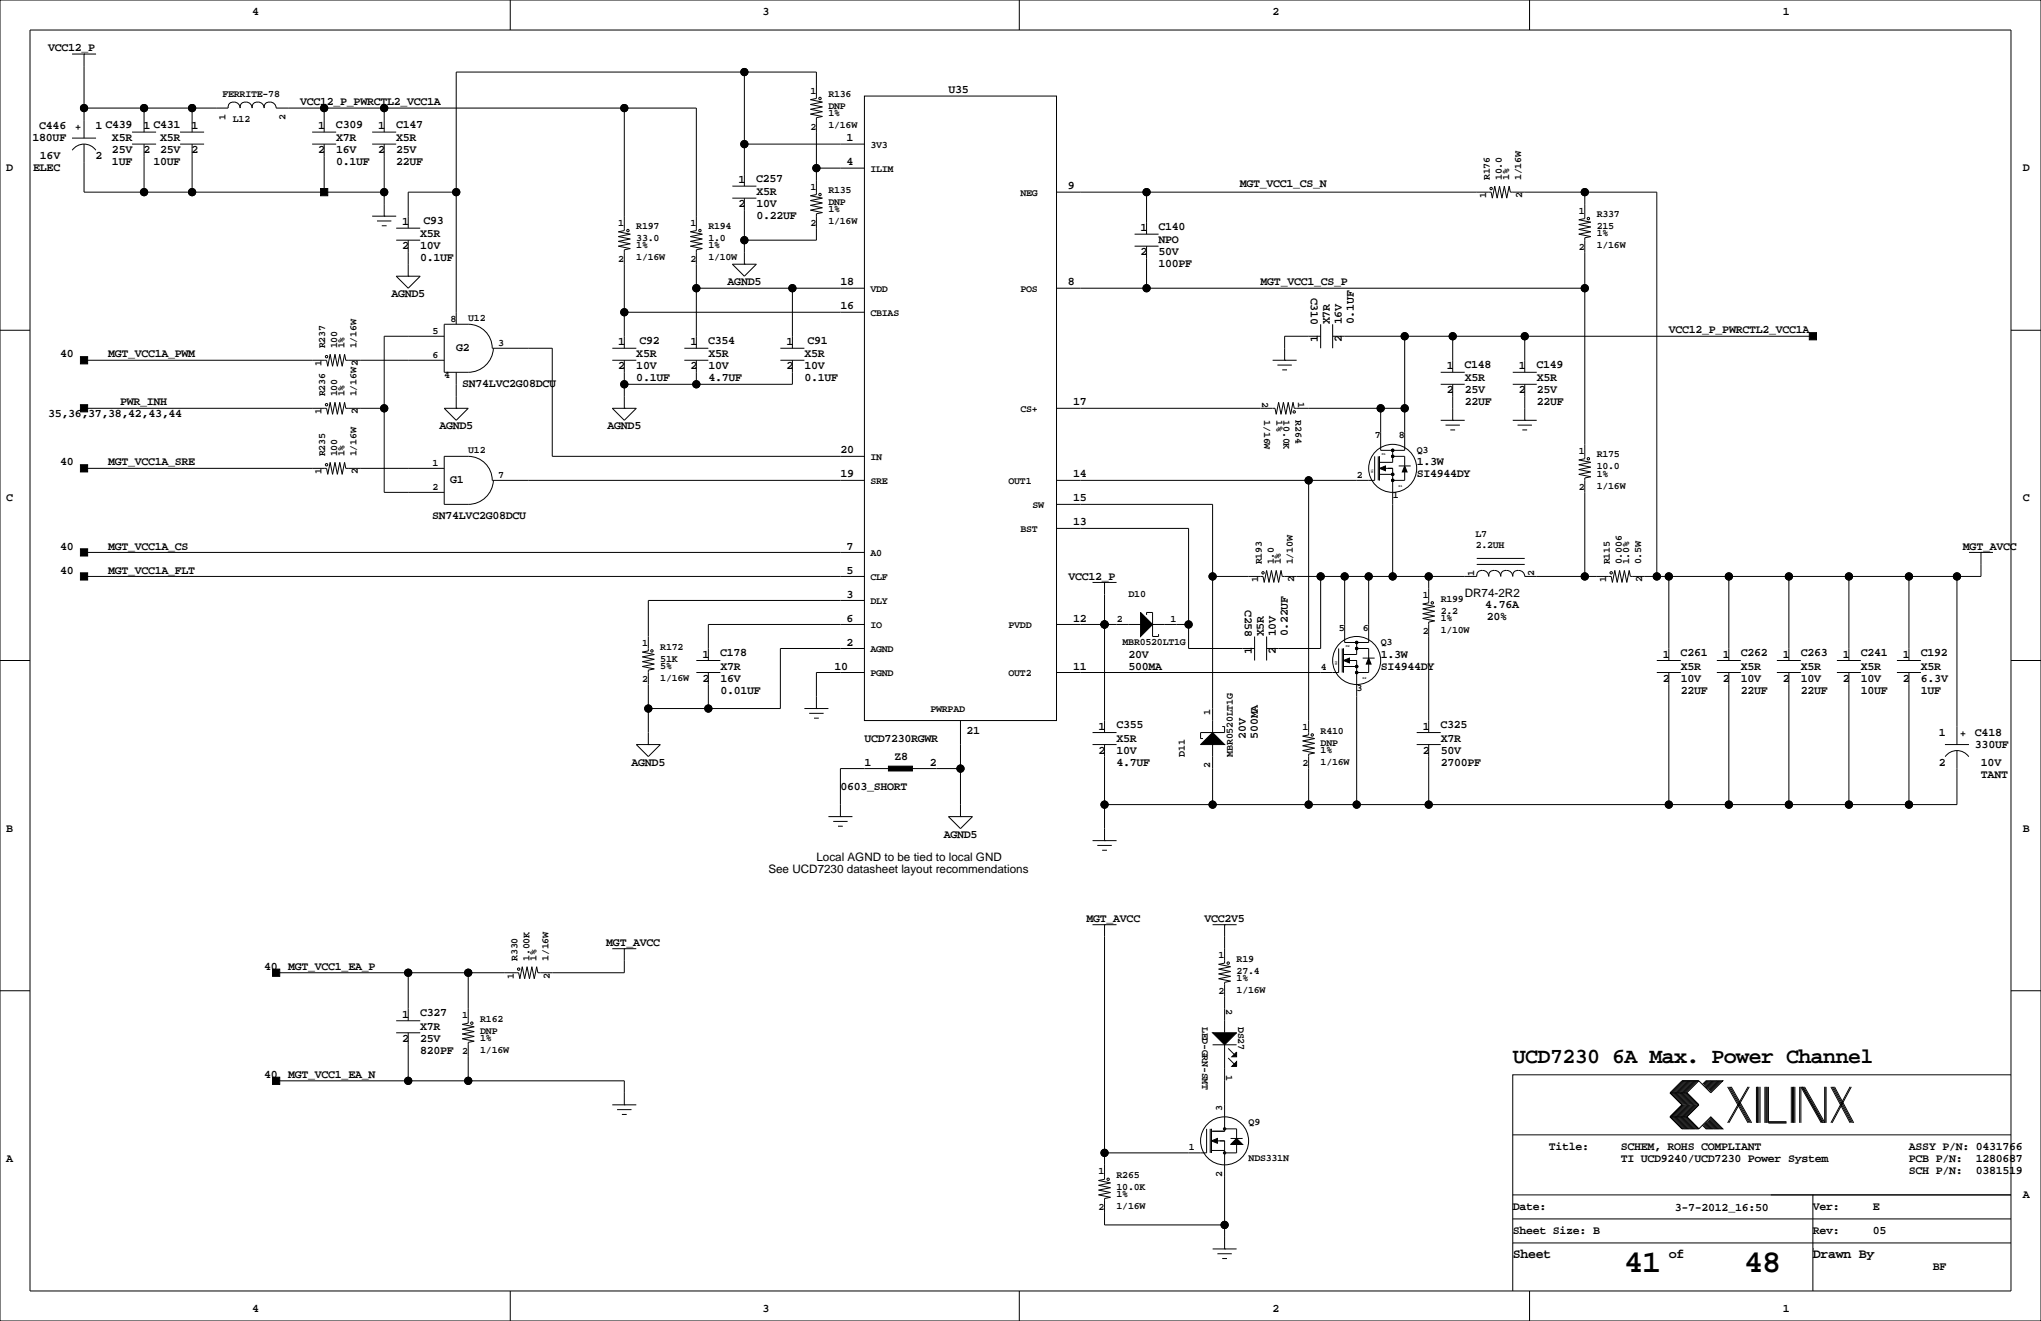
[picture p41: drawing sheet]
<svg xmlns="http://www.w3.org/2000/svg" width="432mm" height="279mm" viewBox="0 0 432 279" stroke-linecap="round" stroke-linejoin="round" font-family="sans-serif">
<defs><g id="words">
<g font-size="6.7">
<text x="343.6" y="269.1">41</text>
<text x="369" y="269.1">48</text>
</g>
<text font-size="4.6" x="320" y="224.9">UCD7230 6A Max. Power Channel</text>
<g font-size="2.8">
<text x="320" y="266">Sheet</text>
<text x="353.1" y="266">of</text>
<text x="383.5" y="266">Drawn By</text>
</g>
<g font-size="2.5">
<text x="53.3" y="3.2">4</text>
<text x="161.3" y="3.2">3</text>
<text x="269.2" y="3.2">2</text>
<text x="377.2" y="3.2">1</text>
<text x="10.2" y="10.8">VCC12_P</text>
<text x="63.5" y="22.2">VCC12_P_PWRCTL2_VCC1A</text>
<text x="200.7" y="19.7">U35</text>
<text x="6.9" y="29.9">180UF</text>
<text x="8.3" y="27.3">C446</text>
<text x="20.2" y="27.3">1 C439</text>
<text x="23.7" y="29.9">X5R</text>
<text x="30.3" y="27.3">1 C431</text>
<text x="33.9" y="29.9">X5R</text>
<text x="40.5" y="27.3">1</text>
<text x="67.3" y="27.3">1</text>
<text x="71.1" y="27">C309</text>
<text x="71.1" y="29.9">X7R</text>
<text x="80" y="27.3">1</text>
<text x="83.8" y="27">C147</text>
<text x="83.8" y="29.9">X5R</text>
<text x="179.1" y="29.9">1</text>
<text x="8.5" y="33.7">16V</text>
<text x="20.2" y="33.7">2</text>
<text x="23.7" y="34.9">1UF</text>
<text x="23.7" y="32.4">25V</text>
<text x="30.3" y="32.4">2</text>
<text x="32.4" y="34.9">10UF</text>
<text x="33.9" y="32.4">25V</text>
<text x="40.5" y="32.4">2</text>
<text x="67.3" y="32.4">2</text>
<text x="71.1" y="34.9">0.1UF</text>
<text x="71.1" y="32.4">16V</text>
<text x="80" y="32.4">2</text>
<text x="83.8" y="34.9">22UF</text>
<text x="83.8" y="32.4">25V</text>
<text x="179.1" y="34.9">4</text>
<text x="1.3" y="36.2">D</text>
<text x="7" y="36.2">ELEC</text>
<text x="156.2" y="38.8">1</text>
<text x="160" y="38.4">C257</text>
<text x="160" y="41.3">X5R</text>
<text x="225.9" y="40">9</text>
<text x="262.3" y="39.6">MGT_VCC1_CS_N</text>
<text x="428" y="36.2">D</text>
<text x="85.1" y="47.6">1</text>
<text x="89.6" y="47.3">C93</text>
<text x="156.2" y="43.8">2</text>
<text x="160" y="46.4">0.22UF</text>
<text x="160" y="43.8">10V</text>
<text x="85.1" y="52.7">2</text>
<text x="88.9" y="50.2">X5R</text>
<text x="88.9" y="52.7">10V</text>
<text x="241.3" y="54">2</text>
<text x="241.3" y="48.9">1</text>
<text x="245.1" y="48.6">C140</text>
<text x="245.1" y="54">50V</text>
<text x="245.1" y="51.5">NPO</text>
<text x="88.9" y="55.3">0.1UF</text>
<text x="245.1" y="56.5">100PF</text>
<text x="82.8" y="62.9">AGND5</text>
<text x="153.9" y="60.3">AGND5</text>
<text x="177.8" y="60.3">18</text>
<text x="177.8" y="65.4">16</text>
<text x="225.9" y="60.3">8</text>
<text x="266.7" y="60.3">MGT_VCC1_CS_P</text>
<text x="277.3" y="63" transform="rotate(90 277.3 63)">C310</text>
<text x="281.3" y="68.6" transform="rotate(-90 281.3 68.6)">X7R</text>
<text x="283.9" y="68.6" transform="rotate(-90 283.9 68.6)">16V</text>
<text x="286.4" y="68.6" transform="rotate(-90 286.4 68.6)">0.1UF</text>
<text x="353.1" y="70.5">VCC12_P_PWRCTL2_VCC1A</text>
<text x="12.7" y="75.6">40</text>
<text x="22.9" y="75.6">MGT_VCC1A_PWM</text>
<text x="96.5" y="74.3">G2</text>
<text x="130.8" y="73">1</text>
<text x="134.6" y="75.6">X5R</text>
<text x="135.3" y="72.7">C92</text>
<text x="146" y="73">1</text>
<text x="149.8" y="72.7">C354</text>
<text x="149.9" y="75.6">X5R</text>
<text x="166.4" y="73">1</text>
<text x="170.2" y="75.6">X5R</text>
<text x="170.9" y="72.7">C91</text>
<text x="278.8" y="72.4" transform="rotate(-90 278.8 72.4)">1</text>
<text x="283.9" y="72.4" transform="rotate(-90 283.9 72.4)">2</text>
<text x="309.8" y="77.8">C148</text>
<text x="325.1" y="77.8">C149</text>
<text x="97.8" y="81.9">SN74LVC2G08DCU</text>
<text x="130.8" y="78.1">2</text>
<text x="134.6" y="78.1">10V</text>
<text x="134.6" y="80.7">0.1UF</text>
<text x="146" y="78.1">2</text>
<text x="149.9" y="80.7">4.7UF</text>
<text x="149.9" y="78.1">10V</text>
<text x="166.4" y="78.1">2</text>
<text x="170.2" y="78.1">10V</text>
<text x="170.2" y="80.7">0.1UF</text>
<text x="306.1" y="83.2">2</text>
<text x="306.1" y="78.1">1</text>
<text x="309.9" y="83.2">25V</text>
<text x="309.9" y="80.7">X5R</text>
<text x="321.3" y="78.1">1</text>
<text x="321.3" y="83.2">2</text>
<text x="325.1" y="80.7">X5R</text>
<text x="325.1" y="83.2">25V</text>
<text x="10.2" y="88.3">35,36,37,38,42,43,44</text>
<text x="25.4" y="85.7">PWR_INH</text>
<text x="227" y="85.7">17</text>
<text x="309.9" y="85.7">22UF</text>
<text x="325.1" y="85.7">22UF</text>
<text x="93" y="90.8">AGND5</text>
<text x="128.5" y="90.8">AGND5</text>
<text x="177.8" y="95.9">20</text>
<text x="12.7" y="98.4">40</text>
<text x="22.9" y="98.4">MGT_VCC1A_SRE</text>
<text x="177.8" y="101">19</text>
<text x="227" y="101">14</text>
<text x="299.7" y="98.4">1.3W</text>
<text x="299.7" y="101">SI4944DY</text>
<text x="1.3" y="106.1">C</text>
<text x="95.2" y="102.3">G1</text>
<text x="227" y="106.1">15</text>
<text x="428" y="106.1">C</text>
<text x="91.4" y="109.9">SN74LVC2G08DCU</text>
<text x="227" y="111.1">13</text>
<text x="12.7" y="116.2">40</text>
<text x="22.9" y="116.2">MGT_VCC1A_CS</text>
<text x="179.1" y="116.2">7</text>
<text x="415.3" y="116.2">MGT_AVCC</text>
<text x="12.7" y="121.3">40</text>
<text x="22.9" y="121.3">MGT_VCC1A_FLT</text>
<text x="179.1" y="121.3">5</text>
<text x="226.1" y="122.6">VCC12_P</text>
<text x="179.1" y="131.5">6</text>
<text x="179.1" y="126.4">3</text>
<text x="227" y="131.5">12</text>
<text x="263.3" y="129" transform="rotate(90 263.3 129)">C258</text>
<text x="309.9" y="126.3">DR74-2R2</text>
<text x="314.2" y="128.5">4.76A</text>
<text x="314.5" y="131">20%</text>
<text x="179.1" y="136.5">2</text>
<text x="267.4" y="134.6" transform="rotate(-90 267.4 134.6)">X5R</text>
<text x="269.9" y="134.6" transform="rotate(-90 269.9 134.6)">10V</text>
<text x="272.4" y="134.6" transform="rotate(-90 272.4 134.6)">0.22UF</text>
<text x="148.6" y="139.1">1</text>
<text x="152.4" y="138.7">C178</text>
<text x="152.4" y="141.6">X7R</text>
<text x="176.5" y="141.6">10</text>
<text x="227" y="141.6">11</text>
<text x="238.8" y="141.6">500MA</text>
<text x="238.8" y="139.1">20V</text>
<text x="264.8" y="138.4" transform="rotate(-90 264.8 138.4)">1</text>
<text x="269.9" y="138.4" transform="rotate(-90 269.9 138.4)">2</text>
<text x="292.1" y="139.1">1.3W</text>
<text x="292.1" y="141.6">SI4944DY</text>
<text x="351.8" y="139.1">1</text>
<text x="355.6" y="138.7">C261</text>
<text x="355.6" y="141.6">X5R</text>
<text x="364.5" y="139.1">1</text>
<text x="368.3" y="138.7">C262</text>
<text x="368.3" y="141.6">X5R</text>
<text x="377.2" y="139.1">1</text>
<text x="381" y="138.7">C263</text>
<text x="381" y="141.6">X5R</text>
<text x="389.9" y="139.1">1</text>
<text x="393.7" y="138.7">C241</text>
<text x="393.7" y="141.6">X5R</text>
<text x="402.6" y="139.1">1</text>
<text x="406.4" y="138.7">C192</text>
<text x="406.4" y="141.6">X5R</text>
<text x="148.6" y="144.2">2</text>
<text x="152.4" y="146.7">0.01UF</text>
<text x="152.4" y="144.2">16V</text>
<text x="351.8" y="144.2">2</text>
<text x="355.6" y="146.7">22UF</text>
<text x="355.6" y="144.2">10V</text>
<text x="364.5" y="144.2">2</text>
<text x="368.3" y="146.7">22UF</text>
<text x="368.3" y="144.2">10V</text>
<text x="377.2" y="144.2">2</text>
<text x="381" y="146.7">22UF</text>
<text x="381" y="144.2">10V</text>
<text x="389.9" y="144.2">2</text>
<text x="393.7" y="146.7">10UF</text>
<text x="393.7" y="144.2">10V</text>
<text x="402.6" y="144.2">2</text>
<text x="406.4" y="144.2">6.3V</text>
<text x="406.4" y="146.7">1UF</text>
<text x="204.5" y="155.2">21</text>
<text x="232.4" y="154.3">1</text>
<text x="236.2" y="154">C355</text>
<text x="301" y="154.3">1</text>
<text x="304.8" y="154">C325</text>
<text x="410.2" y="155.6">1</text>
<text x="417.8" y="155.6">C418</text>
<text x="133.6" y="161.9">AGND5</text>
<text x="182.9" y="161.9">1</text>
<text x="182.9" y="156.9">UCD7230RGWR</text>
<text x="189.2" y="160.7">Z8</text>
<text x="196.7" y="161.9">2</text>
<text x="232.4" y="159.4">2</text>
<text x="236.2" y="161.9">4.7UF</text>
<text x="236.2" y="159.4">10V</text>
<text x="236.2" y="156.9">X5R</text>
<text x="263.5" y="156.2" transform="rotate(-90 263.5 156.2)">20V</text>
<text x="266.1" y="156.2" transform="rotate(-90 266.1 156.2)">500MA</text>
<text x="301" y="159.4">2</text>
<text x="304.8" y="161.9">2700PF</text>
<text x="304.8" y="159.4">50V</text>
<text x="304.8" y="156.9">X7R</text>
<text x="410.2" y="161.9">2</text>
<text x="417.8" y="158.1">330UF</text>
<text x="419.1" y="161.9">10V</text>
<text x="177.8" y="167">0603_SHORT</text>
<text x="419.1" y="164.5">TANT</text>
<text x="1.3" y="175.9">B</text>
<text x="199.7" y="177.2">AGND5</text>
<text x="428" y="175.9">B</text>
<text x="162.6" y="184.7">See UCD7230 datasheet layout recommendations</text>
<text x="172.7" y="182.1">Local AGND to be tied to local GND</text>
<text x="229.9" y="195">MGT_AVCC</text>
<text x="254.8" y="195">VCC2V5</text>
<text x="128.3" y="200">MGT_AVCC</text>
<text x="55.9" y="205.1">40</text>
<text x="61" y="205.1">MGT_VCC1_EA_P</text>
<text x="85.1" y="215.3">1</text>
<text x="88.9" y="214.9">C327</text>
<text x="85.1" y="220.4">2</text>
<text x="88.9" y="220.4">25V</text>
<text x="88.9" y="217.8">X7R</text>
<text x="55.9" y="228">40</text>
<text x="61" y="228">MGT_VCC1_EA_N</text>
<text x="88.9" y="222.9">820PF</text>
<text x="1.3" y="245.8">A</text>
<text x="327.7" y="243.2">Title:</text>
<text x="342.9" y="245.8">TI UCD9240/UCD7230 Power System</text>
<text x="342.9" y="243.2">SCHEM, ROHS COMPLIANT</text>
<text x="403.9" y="243.2">ASSY P/N: 0431766</text>
<text x="403.9" y="245.8">PCB P/N:</text>
<text x="418" y="245.8">1280687</text>
<text x="403.9" y="248.3">SCH P/N:</text>
<text x="418" y="248.3">0381519</text>
<text x="320" y="255.9">Date:</text>
<text x="354.3" y="256.1">3-7-2012_16:50</text>
<text x="383.5" y="255.9">Ver:</text>
<text x="396.2" y="255.9">E</text>
<text x="428" y="253.4">A</text>
<text x="320" y="261">Sheet Size: B</text>
<text x="383.5" y="261">Rev:</text>
<text x="396.2" y="261">05</text>
<text x="408.9" y="268.6">BF</text>
<text x="53.3" y="277.5">4</text>
<text x="161.3" y="277.5">3</text>
<text x="269.2" y="277.5">2</text>
<text x="377.2" y="277.5">1</text>
</g>
<g font-size="2.1">
<text x="47.1" y="20.6">FERRITE-78</text>
<text x="171.4" y="19.8">1</text>
<text x="175.3" y="20.6">R136</text>
<text x="175.3" y="23.1">DNP</text>
<text x="47.7" y="25.4" transform="rotate(-90 47.7 25.4)">1</text>
<text x="49.3" y="25.9">L12</text>
<text x="60.4" y="25.4" transform="rotate(-90 60.4 25.4)">2</text>
<text x="171.4" y="27.4">2</text>
<text x="175.3" y="27.2">1/16W</text>
<text x="175.3" y="24.6">1%</text>
<text x="184.1" y="31.2">3V3</text>
<text x="171.4" y="40.1">1</text>
<text x="175.3" y="40.9">R135</text>
<text x="184.1" y="36.3">ILIM</text>
<text x="215.9" y="41.4">NEG</text>
<text x="314.4" y="41.9" transform="rotate(-90 314.4 41.9)">1</text>
<text x="315.2" y="38.1" transform="rotate(-90 315.2 38.1)">R176</text>
<text x="317.7" y="38.1" transform="rotate(-90 317.7 38.1)">10.0</text>
<text x="319.3" y="38.1" transform="rotate(-90 319.3 38.1)">1%</text>
<text x="321.8" y="38.1" transform="rotate(-90 321.8 38.1)">1/16W</text>
<text x="322.1" y="41.9" transform="rotate(-90 322.1 41.9)">2</text>
<text x="130.8" y="47.7">1</text>
<text x="146" y="47.7">1</text>
<text x="171.4" y="47.7">2</text>
<text x="175.3" y="43.4">DNP</text>
<text x="175.3" y="47.5">1/16W</text>
<text x="175.3" y="44.9">1%</text>
<text x="334" y="45.2">1</text>
<text x="337.8" y="46">R337</text>
<text x="134.6" y="48.5">R197</text>
<text x="134.6" y="51">33.0</text>
<text x="134.6" y="52.6">1%</text>
<text x="149.9" y="48.5">R194</text>
<text x="149.9" y="51">1.0</text>
<text x="149.9" y="52.6">1%</text>
<text x="334" y="52.8">2</text>
<text x="337.8" y="48.5">215</text>
<text x="337.8" y="52.6">1/16W</text>
<text x="337.8" y="50">1%</text>
<text x="130.8" y="55.4">2</text>
<text x="134.6" y="55.1">1/16W</text>
<text x="146" y="55.4">2</text>
<text x="149.9" y="55.1">1/10W</text>
<text x="184.1" y="61.7">VDD</text>
<text x="215.9" y="61.7">POS</text>
<text x="91.5" y="70.6">5</text>
<text x="95.3" y="68.1">8</text>
<text x="99.1" y="67.8">U12</text>
<text x="184.1" y="66.8">CBIAS</text>
<text x="68.1" y="77.5" transform="rotate(-90 68.1 77.5)">1</text>
<text x="68.8" y="73.7" transform="rotate(-90 68.8 73.7)">R237</text>
<text x="71.4" y="73.7" transform="rotate(-90 71.4 73.7)">100</text>
<text x="72.9" y="73.7" transform="rotate(-90 72.9 73.7)">1%</text>
<text x="75.4" y="73.7" transform="rotate(-90 75.4 73.7)">1/16W</text>
<text x="91.5" y="75.7">6</text>
<text x="105.4" y="73.1">3</text>
<text x="68.8" y="83.8" transform="rotate(-90 68.8 83.8)">R236</text>
<text x="71.4" y="83.8" transform="rotate(-90 71.4 83.8)">100</text>
<text x="72.9" y="83.8" transform="rotate(-90 72.9 83.8)">1%</text>
<text x="75.4" y="83.8" transform="rotate(-90 75.4 83.8)">1/16W2</text>
<text x="94" y="80">4</text>
<text x="68.1" y="87.6" transform="rotate(-90 68.1 87.6)">1</text>
<text x="75.7" y="87.6" transform="rotate(-90 75.7 87.6)">2</text>
<text x="215.9" y="87.1">CS+</text>
<text x="267" y="85.1" transform="rotate(90 267 85.1)">2</text>
<text x="267.5" y="88.9" transform="rotate(90 267.5 88.9)">1/16W</text>
<text x="270" y="88.9" transform="rotate(90 270 88.9)">1%</text>
<text x="271.5" y="88.9" transform="rotate(90 271.5 88.9)">10.0K</text>
<text x="274.1" y="88.9" transform="rotate(90 274.1 88.9)">R264</text>
<text x="274.6" y="85.1" transform="rotate(90 274.6 85.1)">1</text>
<text x="99.1" y="95.7">U12</text>
<text x="290.9" y="92.7">7</text>
<text x="296" y="92.7">8</text>
<text x="299.7" y="95.7">Q3</text>
<text x="334" y="96">1</text>
<text x="68.1" y="100.3" transform="rotate(-90 68.1 100.3)">1</text>
<text x="68.8" y="96.5" transform="rotate(-90 68.8 96.5)">R235</text>
<text x="71.4" y="96.5" transform="rotate(-90 71.4 96.5)">100</text>
<text x="72.9" y="96.5" transform="rotate(-90 72.9 96.5)">1%</text>
<text x="75.4" y="96.5" transform="rotate(-90 75.4 96.5)">1/16W</text>
<text x="75.7" y="100.3" transform="rotate(-90 75.7 100.3)">2</text>
<text x="91.5" y="98.5">1</text>
<text x="105.4" y="101.1">7</text>
<text x="184.1" y="97.3">IN</text>
<text x="287.1" y="101.1">2</text>
<text x="337.8" y="96.8">R175</text>
<text x="337.8" y="99.3">10.0</text>
<text x="337.8" y="100.8">1%</text>
<text x="91.5" y="103.6">2</text>
<text x="184.1" y="102.3">SRE</text>
<text x="213.4" y="102.3">OUT1</text>
<text x="218.4" y="107.4">SW</text>
<text x="294.6" y="105.4">1</text>
<text x="334" y="103.6">2</text>
<text x="337.8" y="103.4">1/16W</text>
<text x="215.9" y="112.5">BST</text>
<text x="312.2" y="113.5">L7</text>
<text x="184.1" y="117.6">A0</text>
<text x="266.9" y="119.4" transform="rotate(-90 266.9 119.4)">R193</text>
<text x="269.5" y="119.4" transform="rotate(-90 269.5 119.4)">1.0</text>
<text x="271" y="119.4" transform="rotate(-90 271 119.4)">1%</text>
<text x="273.5" y="119.4" transform="rotate(-90 273.5 119.4)">1/10W</text>
<text x="312.2" y="115.8">2.2UH</text>
<text x="340.6" y="119.4" transform="rotate(-90 340.6 119.4)">R115</text>
<text x="343.1" y="119.4" transform="rotate(-90 343.1 119.4)">0.006</text>
<text x="344.7" y="119.4" transform="rotate(-90 344.7 119.4)">1.0%</text>
<text x="347.2" y="119.4" transform="rotate(-90 347.2 119.4)">0.5W</text>
<text x="184.1" y="122.7">CLF</text>
<text x="266.2" y="123.2" transform="rotate(-90 266.2 123.2)">1</text>
<text x="273.8" y="123.2" transform="rotate(-90 273.8 123.2)">2</text>
<text x="311.9" y="121.9" transform="rotate(-90 311.9 121.9)">1</text>
<text x="324.6" y="121.9" transform="rotate(-90 324.6 121.9)">2</text>
<text x="339.8" y="123.2" transform="rotate(-90 339.8 123.2)">1</text>
<text x="347.5" y="123.2" transform="rotate(-90 347.5 123.2)">2</text>
<text x="184.1" y="127.7">DLY</text>
<text x="236.3" y="131.6">2</text>
<text x="238.8" y="126.2">D10</text>
<text x="247.6" y="131.6">1</text>
<text x="301" y="126.5">1</text>
<text x="304.8" y="127.2">R199</text>
<text x="304.8" y="129.8">2.2</text>
<text x="304.8" y="131.3">1%</text>
<text x="135.9" y="136.6">1</text>
<text x="139.7" y="137.4">R172</text>
<text x="184.1" y="132.8">IO</text>
<text x="184.1" y="137.9">AGND</text>
<text x="213.4" y="132.8">PVDD</text>
<text x="237.5" y="136.4">MBR0520LT1G</text>
<text x="283.3" y="133.4">5</text>
<text x="288.3" y="133.4">6</text>
<text x="292.1" y="136.4">Q3</text>
<text x="301" y="134.1">2</text>
<text x="304.8" y="133.8">1/10W</text>
<text x="139.7" y="139.9">51K</text>
<text x="139.7" y="144">1/16W</text>
<text x="139.7" y="141.5">5%</text>
<text x="184.1" y="143">PGND</text>
<text x="213.4" y="143">OUT2</text>
<text x="279.5" y="141.7">4</text>
<text x="135.9" y="144.3">2</text>
<text x="287" y="146.1">3</text>
<text x="196.8" y="150.6">PWRPAD</text>
<text x="256" y="151.1" transform="rotate(-90 256 151.1)">1</text>
<text x="275.6" y="154.4">1</text>
<text x="279.4" y="155.2">R410</text>
<text x="250.7" y="160" transform="rotate(-90 250.7 160)">D11</text>
<text x="260.8" y="160" transform="rotate(-90 260.8 160)">MBR0520LT1G</text>
<text x="279.4" y="157.7">DNP</text>
<text x="279.4" y="161.8">1/16W</text>
<text x="279.4" y="159.2">1%</text>
<text x="256" y="162.5" transform="rotate(-90 256 162.5)">2</text>
<text x="275.6" y="162">2</text>
<text x="109.5" y="203.2" transform="rotate(-90 109.5 203.2)">R330</text>
<text x="112" y="203.2" transform="rotate(-90 112 203.2)">1.00K</text>
<text x="113.5" y="203.2" transform="rotate(-90 113.5 203.2)">1%</text>
<text x="116.1" y="203.2" transform="rotate(-90 116.1 203.2)">1/16W</text>
<text x="257.8" y="202.7">1</text>
<text x="261.6" y="203.4">R19</text>
<text x="108.7" y="207" transform="rotate(-90 108.7 207)">1</text>
<text x="116.3" y="207" transform="rotate(-90 116.3 207)">2</text>
<text x="261.6" y="207.5">1%</text>
<text x="261.6" y="206">27.4</text>
<text x="97.8" y="215.4">1</text>
<text x="257.8" y="210.3">2</text>
<text x="259.4" y="213.4" transform="rotate(90 259.4 213.4)">2</text>
<text x="261.6" y="210">1/16W</text>
<text x="101.6" y="216.1">R162</text>
<text x="101.6" y="218.7">DNP</text>
<text x="101.6" y="220.2">1%</text>
<text x="254.3" y="217.2" transform="rotate(90 254.3 217.2)">LED-GRN-SMT</text>
<text x="261.9" y="217.2" transform="rotate(90 261.9 217.2)">DS27</text>
<text x="97.8" y="223">2</text>
<text x="101.6" y="222.7">1/16W</text>
<text x="259.4" y="227.3" transform="rotate(90 259.4 227.3)">1</text>
<text x="258.6" y="234.9" transform="rotate(-90 258.6 234.9)">3</text>
<text x="264.2" y="238">Q9</text>
<text x="251.5" y="243.3">1</text>
<text x="264.2" y="245.6">NDS331N</text>
<text x="232.4" y="248.4">1</text>
<text x="236.2" y="251.7">10.0K</text>
<text x="236.2" y="249.2">R265</text>
<text x="258.6" y="248.9" transform="rotate(-90 258.6 248.9)">2</text>
<text x="232.4" y="256">2</text>
<text x="236.2" y="253.2">1%</text>
<text x="236.2" y="255.8">1/16W</text>
</g>
<g font-size=".7">
<text x="290.5" y="100.1" transform="rotate(-90 290.5 100.1)">G1</text>
<text x="292.4" y="96.2">D1</text>
<text x="295.9" y="103">S1</text>
<text x="284.7" y="136.8">D2</text>
<text x="282.9" y="140.7" transform="rotate(-90 282.9 140.7)">G2</text>
<text x="288.2" y="143.7">S2</text>
</g>
</g></defs>
<g fill="none" stroke="#000" stroke-width=".21">
<path d="M0 0h431.8v279.4h-431.8zM6.3 6.4h419.1v266.6h-419.1zM15.2 11.4h5.1M17.8 11.4h.1M17.8 11.4v17.8M107.9 0v6.4M157.5 15.2v24.2M215.6 0v6.4M323.6 0v6.4M15.2 29.2h5.1M15.3 31.8a3 3 0 0 1 5 0M16 26.9h1"/>
<path d="M16.5 26.4v1M17.8 22.9h30.5M17.8 30.5v10.1h63.5M27.9 30.5h5.1M27.9 27.9h5.1M30.5 22.9v5M30.5 30.5v10.1M38.1 30.5h5.1M38.1 27.9h5.1M40.6 22.9v5M40.6 30.5v10.1M49.5 21.6a1.02 1.02 0 0 0-1.2 1.3"/>
<path d="M49.5 21.6a1.27 1.27 0 0 1 1.3 1.3M52.1 21.6a1.02 1.02 0 0 0-1.3 1.3M52.1 21.6a1.27 1.27 0 0 1 1.2 1.3M54.6 21.6a1.02 1.02 0 0 0-1.2 1.3M54.6 21.6a1.27 1.27 0 0 1 1.3 1.3 1.05 1.05 0 0 1 1.2-1.3M57.1 21.6a1.27 1.27 0 0 1 1.3 1.3h88.9v25.9l-1.3 .2 2.6 .5-2.6 .5 2.6 .5-2.6 .6 2.6 .5-2.6 .5 2.6 .5-1.3 .2v20.9M66 30.5h5.1M66 27.9h5.1M68.6 22.9v5M68.6 30.5v10.1M78.7 30.5h5.1M78.7 27.9h5.1"/>
<path d="M81.3 22.9v5M81.3 30.5v15.2M132.1 22.9v25.9l-1.3 .2 2.5 .5-2.5 .5 2.5 .5-2.5 .6 2.5 .5-2.5 .5 2.5 .5-1.2 .2v20.9M154.9 39.4h5.1M157.5 30.5h25.4M172.7 35.6h10.2M182.9 20.3h40.6v132.1h-40.6zM78.7 45.7h5.1M79.8 46.7h3M80.8 47.8h1M81.3 45.7h.1M83.8 58.4h5.1l-2.5 2.6z"/>
<path d="M83.8 50.8h5.1M83.8 48.3h5.1M86.4 58.4h.1M86.4 50.8v7.6M96.5 40.6h-10.1v7.7M154.9 55.9h5.1l-2.5 2.5zM154.9 41.9h5.1M157.5 55.9h.1M157.5 50.8h15.2v-5.6l1.3-.2-2.6-.6 2.6-.5-2.6-.5 2.6-.5-2.6-.5 2.6-.5-2.6-.5 1.3-.3v-16.2l1.3-.3-2.6-.5 2.6-.5-2.6-.5 2.6-.5-2.6-.5 2.6-.5-2.6-.5 1.3-.3v-5.6h-76.2v53.4M157.5 41.9v14M223.5 40.6h92l.2 1.3 .5-2.5 .5 2.5 .5-2.5 .6 2.5 .5-2.5 .5 2.5 .5-2.5 .2 1.2h31v81.3M240 52.1h5.1"/>
<path d="M240 49.5h5.1M242.6 40.6v8.9M242.6 52.1v8.9M335.3 40.6v5.6l-1.3 .3 2.5 .5-2.5 .5 2.5 .5-2.5 .5 2.5 .5-2.5 .5 2.5 .5-1.2 .3v46.7l-1.3 .3 2.5 .5-2.5 .5 2.5 .5-2.5 .5 2.5 .5-2.5 .5 2.5 .5-1.2 .3v20.8M0 69.8h6.3M17.8 76.2h51.3l.2 1.3 .5-2.6 .6 2.6 .5-2.6 .5 2.6 .5-2.6 .5 2.6 .5-2.6 .3 1.3h20.8M94 71.1h-12.7v33h12.7M96.5 78.7v7.7M104.4 73.7a5.3 5.3 0 0 1-5.3 5h-5.1v-10.1h5.1a5.1 5.1 0 0 1 5 5.1h12.7v22.8h66.1M129.5 73.7h5.1M129.5 76.2h5.1M132.1 76.2v10.2"/>
<path d="M132.1 66h50.8M144.8 73.7h5.1M144.8 76.2h5.1M147.3 61h35.6M147.3 76.2v5.1M165.1 73.7h5.1M165.1 76.2h5.1M167.6 61v12.7M167.6 76.2v5.1h-35.5M223.5 61h111.8M269.2 76.2h5.1M270.3 77.2h3"/>
<path d="M271.3 78.2h1M271.8 76.2h.1M279.4 71.1h-7.6v5.1M279.4 68.6v5.1M281.9 71.1h101.6M281.9 68.6v5.1M297.2 71.1v24.1h-5.1v-8.8M304.8 78.7h5.1M307.3 71.1v7.6M320 78.7h5.1M322.6 71.1v7.6M425.4 69.8h6.4"/>
<path d="M17.8 86.4h51.3l.2 1.2 .5-2.5 .6 2.5 .5-2.5 .5 2.5 .5-2.5 .5 2.5 .5-2.5 .3 1.3h8.1M17.8 99.1h51.3l.2 1.2 .5-2.5 .6 2.5 .5-2.5 .5 2.5 .5-2.5 .5 2.5 .5-2.5 .3 1.3h20.8M94 86.4h5.1l-2.6 2.5zM96.5 86.4h.1M129.5 86.4h5.1l-2.5 2.5zM132.1 86.4h.1M223.5 86.4h46.2l.3 1.2 .5-2.5 .5 2.5 .5-2.5 .5 2.5 .5-2.5 .5 2.5 .6-2.5 .2 1.3h23.4M290.8 96.5v5.1h-67.3M291.6 96.5v5.1M291.8 96.5v5.1M293.1 99.1h1.5v22.8M294.6 96.5h2.6v2.1"/>
<path d="M294.6 95.2v2.6h-2.8M295.9 98.6h2.5M297.2 99.8v1.8h-2.6M304.8 81.3h5.1M304.8 88.9h5.1M305.8 89.9h3.1M306.8 90.9h1M307.3 88.9h.1M307.3 81.3v7.6M320 81.3h5.1M320 88.9h5.1M321.1 89.9h3"/>
<path d="M322.1 90.9h1M322.6 88.9h.1M322.6 81.3v7.6M428 91.4h.1M17.8 116.8h165.1M182.9 101.6h-78.8a5.1 5.1 0 0 0-5-5.1h-5.1v10.2h5.1a5.3 5.3 0 0 0 5.3-5.1M223.5 111.8h28v25.4h13.9M223.5 106.7h33v48.2M276.9 101.6v53.8l-1.3 .3 2.5 .5-2.5 .5 2.5 .5-2.5 .5 2.5 .5-2.5 .6 2.5 .5-1.2 .2v10.7M291.8 100.3h2.8M312.4 119.4h10.2M312.4 118.1h10.2"/>
<path d="M416.6 116.8h5M419.1 116.8v5.1h-74.2l-.2-1.2-.5 2.5-.5-2.5-.5 2.5-.6-2.5-.5 2.5-.5-2.5-.5 2.5-.2-1.3h-18.3a1.27 1.27 0 0 0-1.3-1.2M419.1 116.8h.1M0 139.7h6.3M17.8 121.9h165.1M147.3 139.7h5.1M182.9 127h-45.7v10.7l-1.3 .2 2.5 .5-2.5 .5 2.5 .5-2.5 .6 2.5 .5-2.5 .5 2.5 .5-1.2 .2v15.8M182.9 132.1h-33v7.6M182.9 137.2h-17.8v12.7h-27.9M223.5 132.1h17.8M231.1 123.2h5.1M233.7 132.1h.1"/>
<path d="M233.7 123.2h.1M233.7 123.2v31.7M242.6 130v-.5h1.2v5.1h1.3v-.5M243.8 132.1h7.7M265.4 134.6v5.1M268 134.6v5.1M279.4 121.9v15.3h-11.4M283.2 137.2v5h-59.7M284 137.2v5M284.2 137.2v5M284.5 121.9v14h5.1v-14M285.5 139.7h1.5v30.5"/>
<path d="M287 137.2h2.6v2M287 135.9v2.5h-2.8M288.3 139.2h2.5M302.3 121.9v5.6l-1.3 .3 2.5 .5-2.5 .5 2.5 .5-2.5 .5 2.5 .5-2.5 .5 2.5 .5-1.2 .3v23.3M313.7 120.7a1.02 1.02 0 0 0-1.2 1.2h-41.2l-.3-1.2-.5 2.5-.5-2.5-.5 2.5-.5-2.5-.5 2.5-.5-2.5-.5 2.5-.3-1.3h-10.7M313.7 120.7a1.27 1.27 0 0 1 1.3 1.2 1.05 1.05 0 0 1 1.2-1.2M316.2 120.7a1.27 1.27 0 0 1 1.3 1.2M318.8 120.7a1.02 1.02 0 0 0-1.3 1.2M318.8 120.7a1.27 1.27 0 0 1 1.2 1.2M321.3 120.7a1.02 1.02 0 0 0-1.2 1.2M350.5 139.7h5.1M353.1 121.9v17.8"/>
<path d="M363.2 139.7h5.1M365.8 121.9v17.8M375.9 139.7h5.1M378.5 121.9v17.8M388.6 139.7h5.1M391.2 121.9v17.8M401.3 139.7h5.1M403.9 121.9v17.8M414 121.9v35.6M425.4 139.7h6.4M134.6 157.5h5.1l-2.5 2.5zM137.2 157.5h.1"/>
<path d="M147.3 142.2h5.1M149.9 142.2v7.7M170.2 149.9h5.1M171.2 150.9h3M172.2 151.9h1M172.7 149.9h.1M182.9 142.2h-10.2v7.7M203.2 152.4v20.3M231.1 157.5h5.1M231.1 154.9h5.1M233.7 157.5v20.3M256.5 157.5v12.7"/>
<path d="M258.6 153.7h.5v1.2h-5.1v1.3h.5M284.2 141h2.8M289.6 140.5v1.7h-2.6M299.7 157.5h5.1M299.7 154.9h5.1M302.3 157.5v12.7M350.5 142.2h5.1M353.1 142.2v28M363.2 142.2h5.1M365.8 142.2v28M375.9 142.2h5.1M378.5 142.2v28"/>
<path d="M388.6 142.2h5.1M391.2 142.2v28M401.3 142.2h5.1M403.9 142.2v28M411.5 157.5h5.1M414 158.8v11.4h-180.3M414.8 155.2h1M415.3 154.7v1M175.3 172.7h5M176.3 173.7h3M177.3 174.8h1M177.8 172.7h.1"/>
<path d="M188 162.6h-10.2v10.1M193 162.6h10.2M200.7 172.7h5l-2.5 2.6zM203.2 172.7h.1M231.1 177.8h5.1M232.2 178.8h3M233.2 179.8h1M233.7 177.8h.1M411.5 160a3 3 0 0 1 5 0M231.1 195.6h5.1M233.7 195.6h.1M233.7 195.6v53.8l-1.3 .3 2.5 .5-2.5 .5 2.5 .5-2.5 .5 2.5 .5-2.5 .5 2.5 .5-1.2 .3v5.6h25.4"/>
<path d="M256.5 195.6h5.1M259.1 195.6h.1M259.1 195.6v8.1l-1.3 .3 2.5 .5-2.5 .5 2.5 .5-2.5 .5 2.5 .5-2.5 .5 2.5 .5-1.2 .3v10.6M0 209.5h6.3M83.8 218.4h5.1M83.8 215.9h5.1M86.4 205.7v10.2M86.4 218.4v10.2M99.1 205.7v10.7l-1.3 .3 2.5 .5-2.5 .5 2.5 .5-2.5 .5 2.5 .5-2.5 .5 2.5 .5-1.2 .3v8.1M129.5 200.7h5.1M132.1 200.7h.1M132.1 200.7v5h-18.3l-.3-1.2-.5 2.5-.5-2.5-.5 2.5-.5-2.5-.5 2.5-.5-2.5-.5 2.5-.3-1.3h-51.3"/>
<path d="M425.4 209.5h6.4M58.4 228.6h73.7v5.1M129.5 233.7h5.1M130.6 234.7h3M131.6 235.7h1M132.1 233.7h.1M255.3 238.8v5h-21.6M256 238.8v5M256.3 238.8v5M256.5 221h5.1M259.1 221v18.3h-2.8M259.1 238.8h2.5v2"/>
<path d="M259.8 221.7l1.3 1.3M259.8 223.8l1.3 1.2M353.3 236.2l2.6 2.6h3.5M353.3 231.1l2.6 2.6-2.6 2.5M353.3 236.2h3.6M353.3 231.1h3.6M356.1 228.6l-2.5 2.5 2.5 2.6-2.5 2.5 2.5 2.6M356.4 228.6l-2.6 2.5 2.6 2.6-2.6 2.5 2.6 2.6M356.6 228.6l-2.5 2.5 2.5 2.6-2.5 2.5 2.5 2.6M356.9 228.6l-2.6 2.5 2.6 2.6-2.6 2.5 2.6 2.6M356.9 231.1l2.5 2.6-2.5 2.5M356.9 236.2l2.5 2.6"/>
<path d="M357.1 228.6l-2.5 2.5 2.5 2.6-2.5 2.5 2.5 2.6M357.4 228.6l-2.6 2.5 2.6 2.6-2.6 2.5 2.6 2.6M357.6 228.6l-2.5 2.5 2.5 2.6-2.5 2.5 2.5 2.6M357.9 228.6l-2.6 2.5 2.6 2.6-2.6 2.5 2.6 2.6M358.1 228.6l-2.5 2.5 2.5 2.6-2.5 2.5 2.5 2.6M358.4 228.6l-2.5 2.5 2.5 2.6-2.5 2.5 2.5 2.6M358.6 228.6l-2.5 2.5 2.5 2.6-2.5 2.5 2.5 2.6M358.9 228.6l-2.5 2.5 2.5 2.6-2.5 2.5 2.5 2.6M359.2 228.6l-2.6 2.5 2.6 2.6-2.6 2.5 2.6 2.6M359.4 228.6l2.5 2.5 2.6-2.5h-3.6l-.7 .8M359.4 228.6h-3.5l-2.6 2.5M359.4 228.6l-2.5 2.5"/>
<path d="M360.2 238l.7 .8h3.6l-2.6-2.6-2.5 2.6M360.4 237.7l1 1.1M360.4 238l.8 .8M360.7 237.5l1.2 1.3M360.7 237.7l1 1.1M360.9 237.2l1.6 1.6M360.9 237.5l1.3 1.3M361.2 237l1.8 1.8M361.2 237.2l1.5 1.6M361.2 228.6l-.8 .8M361.4 236.7l2.1 2.1M361.4 237l1.8 1.8"/>
<path d="M361.4 228.6l-1 1M361.7 236.5l2.3 2.3M361.7 236.7l2 2.1M361.7 228.6l-1 1M361.9 236.5l2.3 2.3M361.9 228.6l-1.2 1.3M362.2 228.6l-1.3 1.3M362.5 228.6l-1.6 1.5M362.7 228.6l-1.5 1.5M363 228.6l-1.8 1.8M363.2 228.6l-1.8 1.8M363.5 228.6l-2.1 2"/>
<path d="M363.7 228.6l-2 2M364 228.6l-2.3 2.3M364.2 228.6l-2.3 2.3M365.5 229.9l4.3 7.6M365.8 229.9l4.3 7.6M366 229.9l4.3 7.6M366.3 229.9l4.3 7.6M369.8 229.9l-4.3 7.6M370.1 229.9l-4.3 7.6M371.6 229.9v7.6M371.9 229.9v7.6M372.1 229.9v7.6"/>
<path d="M372.4 229.9v7.6M373.4 229.9v7.6M373.6 229.9v7.6M373.9 229.9v7.6M374.1 229.9v7.6h3.9M374.1 237.2h3.9M379 229.9v7.6M379.2 229.9v7.6M379.5 229.9v7.6M379.7 229.9v7.6M380.7 229.9v7.6M381 237.5v-7.6l4.3 7.6"/>
<path d="M381.3 229.9l4.3 7.6M381.5 229.9l4.3 7.6M381.8 229.9l4.3 7.6v-7.6M386.3 229.9v7.6M387.3 229.9l4.1 7.6M387.6 229.9l4.1 7.6M387.9 229.9l4 7.6M388.1 229.9l4.1 7.6M391.4 229.9l-4.1 7.6M391.7 229.9l-4.1 7.6M425.4 227.3h-105.4v35.6M256.3 243.3h2.8"/>
<path d="M257.6 241.3h1.5v22.9M260.3 240.8h2.6M261.6 242.1v1.7h-2.5M320 257.8h105.4M320 252.7h105.4M320 240h105.4M383.5 252.7v20.3M107.9 273v6.4M215.6 273v6.4M256.5 264.2h5.1M257.6 265.2h3M258.6 266.2h1"/>
<path d="M259.1 264.2h.1M320 262.9v10.1M320 262.9h105.4M323.6 273v6.4M383.5 264.2h.1"/>
<circle cx="157.5" cy="15.2" r=".76"/>
<circle cx="17.8" cy="22.9" r=".76"/>
<circle cx="30.5" cy="22.9" r=".76"/>
<circle cx="40.6" cy="22.9" r=".76"/>
<circle cx="68.6" cy="22.9" r=".76"/>
<circle cx="81.3" cy="22.9" r=".76"/>
<circle cx="132.1" cy="22.9" r=".76"/>
<circle cx="157.5" cy="30.5" r=".76"/>
<circle cx="172.7" cy="35.6" r=".76"/>
<circle cx="173.5" cy="20.8" r=".25"/>
<circle cx="315.5" cy="39.9" r=".25"/>
<circle cx="30.5" cy="40.6" r=".76"/>
<circle cx="40.6" cy="40.6" r=".76"/>
<circle cx="81.3" cy="40.6" r=".76"/>
<circle cx="96.5" cy="40.6" r=".76"/>
<circle cx="132.8" cy="48.8" r=".25"/>
<circle cx="148.1" cy="48.8" r=".25"/>
<circle cx="157.5" cy="50.8" r=".76"/>
<circle cx="173.5" cy="41.1" r=".25"/>
<circle cx="242.6" cy="40.6" r=".76"/>
<circle cx="335.3" cy="40.6" r=".76"/>
<circle cx="336" cy="46.2" r=".25"/>
<circle cx="69.1" cy="75.4" r=".25"/>
<circle cx="132.1" cy="66" r=".76"/>
<circle cx="147.3" cy="61" r=".76"/>
<circle cx="167.6" cy="61" r=".76"/>
<circle cx="242.6" cy="61" r=".76"/>
<circle cx="297.2" cy="71.1" r=".76"/>
<circle cx="307.3" cy="71.1" r=".76"/>
<circle cx="322.6" cy="71.1" r=".76"/>
<circle cx="335.3" cy="61" r=".76"/>
<circle cx="69.1" cy="85.6" r=".25"/>
<circle cx="69.1" cy="98.3" r=".25"/>
<circle cx="81.3" cy="86.4" r=".76"/>
<circle cx="132.1" cy="81.3" r=".76"/>
<circle cx="147.3" cy="81.3" r=".76"/>
<circle cx="273.8" cy="87.1" r=".25"/>
<circle cx="292.1" cy="86.4" r=".76"/>
<circle cx="294.6" cy="99.1" r="5.1"/>
<circle cx="294.6" cy="96.5" r=".25"/>
<circle cx="294.6" cy="95.2" r=".25"/>
<circle cx="297.2" cy="86.4" r=".76"/>
<circle cx="336" cy="97" r=".25"/>
<circle cx="276.9" cy="101.6" r=".76"/>
<circle cx="294.6" cy="101.6" r=".25"/>
<circle cx="294.6" cy="100.3" r=".25"/>
<circle cx="137.9" cy="137.7" r=".25"/>
<circle cx="233.7" cy="132.1" r=".76"/>
<circle cx="251.5" cy="132.1" r=".76"/>
<circle cx="256.5" cy="121.9" r=".76"/>
<circle cx="267.2" cy="121.2" r=".25"/>
<circle cx="279.4" cy="121.9" r=".76"/>
<circle cx="284.5" cy="121.9" r=".76"/>
<circle cx="287" cy="139.7" r="5.1"/>
<circle cx="287" cy="137.2" r=".25"/>
<circle cx="287" cy="135.9" r=".25"/>
<circle cx="289.6" cy="121.9" r=".76"/>
<circle cx="294.6" cy="121.9" r=".76"/>
<circle cx="302.3" cy="121.9" r=".76"/>
<circle cx="303" cy="127.5" r=".25"/>
<circle cx="335.3" cy="121.9" r=".76"/>
<circle cx="340.9" cy="121.2" r=".25"/>
<circle cx="350.5" cy="121.9" r=".76"/>
<circle cx="353.1" cy="121.9" r=".76"/>
<circle cx="365.8" cy="121.9" r=".76"/>
<circle cx="378.5" cy="121.9" r=".76"/>
<circle cx="391.2" cy="121.9" r=".76"/>
<circle cx="403.9" cy="121.9" r=".76"/>
<circle cx="414" cy="121.9" r=".76"/>
<circle cx="137.2" cy="149.9" r=".76"/>
<circle cx="149.9" cy="149.9" r=".76"/>
<circle cx="277.6" cy="155.4" r=".25"/>
<circle cx="287" cy="141" r=".25"/>
<circle cx="287" cy="142.2" r=".25"/>
<circle cx="203.2" cy="162.6" r=".76"/>
<circle cx="233.7" cy="170.2" r=".76"/>
<circle cx="256.5" cy="170.2" r=".76"/>
<circle cx="276.9" cy="170.2" r=".76"/>
<circle cx="287" cy="170.2" r=".76"/>
<circle cx="302.3" cy="170.2" r=".76"/>
<circle cx="353.1" cy="170.2" r=".76"/>
<circle cx="365.8" cy="170.2" r=".76"/>
<circle cx="378.5" cy="170.2" r=".76"/>
<circle cx="391.2" cy="170.2" r=".76"/>
<circle cx="403.9" cy="170.2" r=".76"/>
<circle cx="86.4" cy="205.7" r=".76"/>
<circle cx="99.1" cy="205.7" r=".76"/>
<circle cx="99.8" cy="216.4" r=".25"/>
<circle cx="109.7" cy="205" r=".25"/>
<circle cx="259.8" cy="203.7" r=".25"/>
<circle cx="86.4" cy="228.6" r=".76"/>
<circle cx="99.1" cy="228.6" r=".76"/>
<circle cx="259.1" cy="238.8" r=".25"/>
<circle cx="233.7" cy="243.8" r=".76"/>
<circle cx="234.4" cy="249.4" r=".25"/>
<circle cx="259.1" cy="241.3" r="5.1"/>
<circle cx="259.1" cy="259.1" r=".76"/>
<circle cx="259.1" cy="243.8" r=".25"/>
</g>
<g fill="#000" stroke="#000" stroke-width=".21">
<path d="M67.8 39.9h1.5v1.5h-1.5z" fill-rule="evenodd"/>
<path d="M17 75.4h1.5v1.6h-1.5z" fill-rule="evenodd"/>
<path d="M382.8 70.4h1.5v1.5h-1.5z" fill-rule="evenodd"/>
<path d="M17 98.3h1.5v1.5h-1.5z" fill-rule="evenodd"/>
<path d="M17 85.6h1.5v1.5h-1.5z" fill-rule="evenodd"/>
<path d="M291.8 99.1l1.3-.5v1z" fill-rule="evenodd"/>
<path d="M297.2 98.6l.5 1.2h-1z" fill-rule="evenodd"/>
<path d="M17 116.1h1.5v1.5h-1.5z" fill-rule="evenodd"/>
<path d="M17 121.2h1.5v1.5h-1.5z" fill-rule="evenodd"/>
<path d="M241.3 129.5l2.5 2.6-2.5 2.5z" fill-rule="evenodd"/>
<path d="M284.2 139.7l1.3-.5v1z" fill-rule="evenodd"/>
<path d="M289.6 139.2l.5 1.3h-1z" fill-rule="evenodd"/>
<path d="M254 157.5l2.5-2.6 2.6 2.6z" fill-rule="evenodd"/>
<path d="M188 162.1h5v1h-5z" fill-rule="evenodd"/>
<path d="M57.7 205h1.5v1.5h-1.5z" fill-rule="evenodd"/>
<path d="M256.5 218.4h5.1l-2.5 2.6z" fill-rule="evenodd"/>
<path d="M57.7 227.8h1.5v1.6h-1.5z" fill-rule="evenodd"/>
<path d="M261.6 222.5v1h-1z" fill-rule="evenodd"/>
<path d="M260.6 225.6l1-1.1v1.1z" fill-rule="evenodd"/>
<path d="M256.3 241.3l1.3-.5v1z" fill-rule="evenodd"/>
<path d="M261.6 240.8l1.3 1.3h-2.6z" fill-rule="evenodd"/>
<circle cx="157.5" cy="15.2" r=".76"/>
<circle cx="17.8" cy="22.9" r=".76"/>
<circle cx="30.5" cy="22.9" r=".76"/>
<circle cx="40.6" cy="22.9" r=".76"/>
<circle cx="68.6" cy="22.9" r=".76"/>
<circle cx="81.3" cy="22.9" r=".76"/>
<circle cx="132.1" cy="22.9" r=".76"/>
<circle cx="157.5" cy="30.5" r=".76"/>
<circle cx="172.7" cy="35.6" r=".76"/>
<circle cx="30.5" cy="40.6" r=".76"/>
<circle cx="40.6" cy="40.6" r=".76"/>
<circle cx="81.3" cy="40.6" r=".76"/>
<circle cx="96.5" cy="40.6" r=".76"/>
<circle cx="157.5" cy="50.8" r=".76"/>
<circle cx="242.6" cy="40.6" r=".76"/>
<circle cx="335.3" cy="40.6" r=".76"/>
<circle cx="132.1" cy="66" r=".76"/>
<circle cx="147.3" cy="61" r=".76"/>
<circle cx="167.6" cy="61" r=".76"/>
<circle cx="242.6" cy="61" r=".76"/>
<circle cx="297.2" cy="71.1" r=".76"/>
<circle cx="307.3" cy="71.1" r=".76"/>
<circle cx="322.6" cy="71.1" r=".76"/>
<circle cx="335.3" cy="61" r=".76"/>
<circle cx="81.3" cy="86.4" r=".76"/>
<circle cx="132.1" cy="81.3" r=".76"/>
<circle cx="147.3" cy="81.3" r=".76"/>
<circle cx="292.1" cy="86.4" r=".76"/>
<circle cx="294.6" cy="96.5" r=".25"/>
<circle cx="294.6" cy="95.2" r=".25"/>
<circle cx="297.2" cy="86.4" r=".76"/>
<circle cx="276.9" cy="101.6" r=".76"/>
<circle cx="294.6" cy="101.6" r=".25"/>
<circle cx="294.6" cy="100.3" r=".25"/>
<circle cx="233.7" cy="132.1" r=".76"/>
<circle cx="251.5" cy="132.1" r=".76"/>
<circle cx="256.5" cy="121.9" r=".76"/>
<circle cx="279.4" cy="121.9" r=".76"/>
<circle cx="284.5" cy="121.9" r=".76"/>
<circle cx="287" cy="137.2" r=".25"/>
<circle cx="287" cy="135.9" r=".25"/>
<circle cx="289.6" cy="121.9" r=".76"/>
<circle cx="294.6" cy="121.9" r=".76"/>
<circle cx="302.3" cy="121.9" r=".76"/>
<circle cx="335.3" cy="121.9" r=".76"/>
<circle cx="350.5" cy="121.9" r=".76"/>
<circle cx="353.1" cy="121.9" r=".76"/>
<circle cx="365.8" cy="121.9" r=".76"/>
<circle cx="378.5" cy="121.9" r=".76"/>
<circle cx="391.2" cy="121.9" r=".76"/>
<circle cx="403.9" cy="121.9" r=".76"/>
<circle cx="414" cy="121.9" r=".76"/>
<circle cx="137.2" cy="149.9" r=".76"/>
<circle cx="149.9" cy="149.9" r=".76"/>
<circle cx="287" cy="141" r=".25"/>
<circle cx="287" cy="142.2" r=".25"/>
<circle cx="203.2" cy="162.6" r=".76"/>
<circle cx="233.7" cy="170.2" r=".76"/>
<circle cx="256.5" cy="170.2" r=".76"/>
<circle cx="276.9" cy="170.2" r=".76"/>
<circle cx="287" cy="170.2" r=".76"/>
<circle cx="302.3" cy="170.2" r=".76"/>
<circle cx="353.1" cy="170.2" r=".76"/>
<circle cx="365.8" cy="170.2" r=".76"/>
<circle cx="378.5" cy="170.2" r=".76"/>
<circle cx="391.2" cy="170.2" r=".76"/>
<circle cx="403.9" cy="170.2" r=".76"/>
<circle cx="86.4" cy="205.7" r=".76"/>
<circle cx="99.1" cy="205.7" r=".76"/>
<circle cx="86.4" cy="228.6" r=".76"/>
<circle cx="99.1" cy="228.6" r=".76"/>
<circle cx="233.7" cy="243.8" r=".76"/>
<circle cx="259.1" cy="259.1" r=".76"/>
</g>
<use href="#words"/>
</svg>
